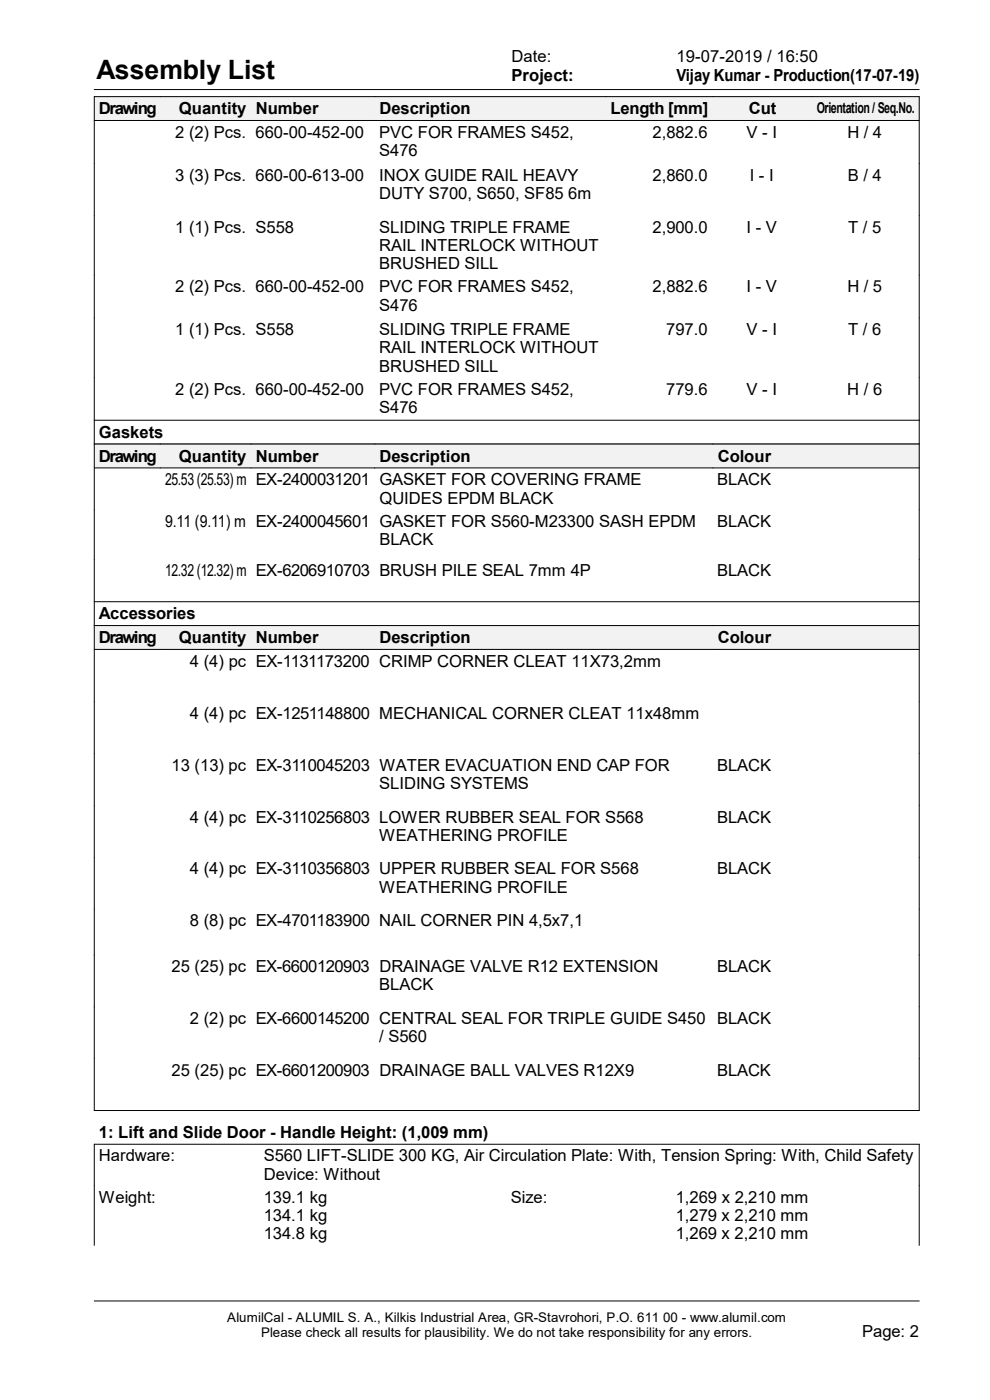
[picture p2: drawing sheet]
<svg xmlns="http://www.w3.org/2000/svg" width="210mm" height="297mm" viewBox="0 0 210 297" stroke-linecap="round" stroke-linejoin="round" font-family="sans-serif">
<defs><g id="words">
<text font-size="5.7" x="20.5" y="16.8">Assembly List</text>
<g font-size="3.5">
<text x="108.5" y="13.1">Date:</text>
<text x="108.5" y="17.2">Project:</text>
<text x="143.5" y="13.1">19-07-2019 / 16:50</text>
<text x="143.5" y="17.2">Vijay Kumar - Production(17-07-19)</text>
<text x="21" y="24.3">Drawing</text>
<text x="37.2" y="29.3">2 (2) Pcs. 660-00-452-00</text>
<text x="38" y="24.3">Quantity</text>
<text x="54.3" y="24.3">Number</text>
<text x="80.5" y="29.3">PVC FOR FRAMES S452,</text>
<text x="80.5" y="24.3">Description</text>
<text x="129.5" y="24.3">Length [mm]</text>
<text x="138.4" y="29.3">2,882.6</text>
<text x="158.4" y="29.3">V - I</text>
<text x="158.8" y="24.3">Cut</text>
<text x="179.8" y="29.3">H / 4</text>
<text x="80.5" y="33.2">S476</text>
<text x="37.2" y="38.4">3 (3) Pcs. 660-00-613-00</text>
<text x="80.5" y="38.4">INOX GUIDE RAIL HEAVY</text>
<text x="138.4" y="38.4">2,860.0</text>
<text x="159.1" y="38.4">I - I</text>
<text x="179.9" y="38.4">B / 4</text>
<text x="80.5" y="42.2">DUTY S700, S650, SF85 6m</text>
<text x="37.2" y="49.4">1 (1) Pcs. S558</text>
<text x="80.5" y="53.3">RAIL INTERLOCK WITHOUT</text>
<text x="80.5" y="49.4">SLIDING TRIPLE FRAME</text>
<text x="138.4" y="49.4">2,900.0</text>
<text x="158.4" y="49.4">I - V</text>
<text x="179.9" y="49.4">T / 5</text>
<text x="80.5" y="57.1">BRUSHED SILL</text>
<text x="37.2" y="62">2 (2) Pcs. 660-00-452-00</text>
<text x="80.5" y="65.9">S476</text>
<text x="80.5" y="62">PVC FOR FRAMES S452,</text>
<text x="138.4" y="62">2,882.6</text>
<text x="158.4" y="62">I - V</text>
<text x="179.8" y="62">H / 5</text>
<text x="37.2" y="71.1">1 (1) Pcs. S558</text>
<text x="80.5" y="71.1">SLIDING TRIPLE FRAME</text>
<text x="141.4" y="71.1">797.0</text>
<text x="158.4" y="71.1">V - I</text>
<text x="179.9" y="71.1">T / 6</text>
<text x="80.5" y="75">RAIL INTERLOCK WITHOUT</text>
<text x="37.2" y="83.7">2 (2) Pcs. 660-00-452-00</text>
<text x="80.5" y="78.8">BRUSHED SILL</text>
<text x="80.5" y="83.7">PVC FOR FRAMES S452,</text>
<text x="141.4" y="83.7">779.6</text>
<text x="158.4" y="83.7">V - I</text>
<text x="179.7" y="83.7">H / 6</text>
<text x="80.5" y="87.6">S476</text>
<text x="21" y="92.9">Gaskets</text>
<text x="21" y="98">Drawing</text>
<text x="38" y="98">Quantity</text>
<text x="54.3" y="98">Number</text>
<text x="80.5" y="98">Description</text>
<text x="152.3" y="98">Colour</text>
<text x="35" y="103">25.53 (25.53) m EX-2400031201 GASKET FOR COVERING FRAME</text>
<text x="80.5" y="106.9">QUIDES EPDM BLACK</text>
<text x="152.2" y="103">BLACK</text>
<text x="35" y="111.8">9.11 (9.11) m EX-2400045601 GASKET FOR S560-M23300 SASH EPDM</text>
<text x="152.2" y="111.8">BLACK</text>
<text x="80.5" y="115.7">BLACK</text>
<text x="35" y="122.3">12.32 (12.32) m EX-6206910703 BRUSH PILE SEAL 7mm 4P</text>
<text x="152.1" y="122.3">BLACK</text>
<text x="21" y="131.4">Accessories</text>
<text x="21" y="136.5">Drawing</text>
<text x="38" y="136.5">Quantity</text>
<text x="54.3" y="136.5">Number</text>
<text x="80.5" y="136.5">Description</text>
<text x="152.3" y="136.5">Colour</text>
<text x="40.3" y="141.5">4 (4) pc EX-1131173200 CRIMP CORNER CLEAT 11Χ73,2mm</text>
<text x="40.3" y="152.5">4 (4) pc EX-1251148800 MECHANICAL CORNER CLEAT 11x48mm</text>
<text x="36.4" y="163.5">13 (13) pc EX-3110045203 WATER EVACUATION END CAP FOR</text>
<text x="80.5" y="167.4">SLIDING SYSTEMS</text>
<text x="152.1" y="163.5">BLACK</text>
<text x="40.3" y="174.5">4 (4) pc EX-3110256803 LOWER RUBBER SEAL FOR S568</text>
<text x="80.5" y="178.4">WEATHERING PROFILE</text>
<text x="152.1" y="174.5">BLACK</text>
<text x="40.3" y="185.5">4 (4) pc EX-3110356803 UPPER RUBBER SEAL FOR S568</text>
<text x="152.1" y="185.5">BLACK</text>
<text x="80.5" y="189.4">WEATHERING PROFILE</text>
<text x="40.3" y="196.5">8 (8) pc EX-4701183900 NAIL CORNER PIN 4,5x7,1</text>
<text x="36.4" y="206.2">25 (25) pc EX-6600120903 DRAINAGE VALVE R12 EXTENSION</text>
<text x="152.1" y="206.2">BLACK</text>
<text x="80.5" y="210.1">BLACK</text>
<text x="40.3" y="217.2">2 (2) pc EX-6600145200 CENTRAL SEAL FOR TRIPLE GUIDE S450 BLACK</text>
<text x="80.5" y="221.1">/ S560</text>
<text x="36.4" y="228.2">25 (25) pc EX-6601200903 DRAINAGE BALL VALVES R12X9</text>
<text x="152.1" y="228.2">BLACK</text>
<text x="21" y="241.5">1: Lift and Slide Door - Handle Height: (1,009 mm)</text>
<text x="21" y="246.4">Hardware:</text>
<text x="56" y="250.3">Device: Without</text>
<text x="56" y="246.4">S560 LIFT-SLIDE 300 KG, Air Circulation Plate: With, Tension Spring: With, Child Safety</text>
<text x="21" y="255.2">Weight:</text>
<text x="56" y="255.2">139.1 kg</text>
<text x="108.4" y="255.2">Size:</text>
<text x="143.4" y="255.2">1,269 x 2,210 mm</text>
<text x="56" y="259.1">134.1 kg</text>
<text x="56" y="262.9">134.8 kg</text>
<text x="143.4" y="259.1">1,279 x 2,210 mm</text>
<text x="143.4" y="262.9">1,269 x 2,210 mm</text>
<text x="182.9" y="283.6">Page: 2</text>
</g>
<text font-size="3.2" x="173.3" y="24">Orientation / Seq.No.</text>
<g font-size="2.8">
<text x="48.2" y="280.5">AlumilCal - ALUMIL S. A., Kilkis Industrial Area, GR-Stavrohori, P.O. 611 00 - www.alumil.com</text>
<text x="55.4" y="283.7">Please check all results for plausibility. We do not take responsibility for any errors.</text>
</g>
</g></defs>
<path d="M20 19h175M20 276h175" fill="none" stroke="#000" stroke-width=".21"/>
<g fill="#fff">
<path d="M20 20.5h14v5.1h-14z" fill-rule="evenodd"/>
<path d="M34 20.5h19.3v5.1h-19.3z" fill-rule="evenodd"/>
<path d="M53.3 20.5h26.2v5.1h-26.2z" fill-rule="evenodd"/>
<path d="M79.5 20.5h49v5.1h-49z" fill-rule="evenodd"/>
<path d="M128.5 20.5h22.8v5.1h-22.8z" fill-rule="evenodd"/>
<path d="M151.3 20.5h21v5.1h-21z" fill-rule="evenodd"/>
<path d="M172.3 20.5h22.7v5.1h-22.7z" fill-rule="evenodd"/>
</g>
<path d="M20 20.5h175v5.1h-175zM20 25.7v68.5h175v-68.5M20 89.2h175" fill="none" stroke="#000" stroke-width=".21"/>
<g fill="#fff">
<path d="M20 94.2h14v5.1h-14z" fill-rule="evenodd"/>
<path d="M34 94.2h19.3v5.1h-19.3z" fill-rule="evenodd"/>
<path d="M53.3 94.2h26.2v5.1h-26.2z" fill-rule="evenodd"/>
<path d="M79.5 94.2h71.8v5.1h-71.8z" fill-rule="evenodd"/>
<path d="M151.3 94.2h43.7v5.1h-43.7z" fill-rule="evenodd"/>
</g>
<path d="M20 94.2h175v5.1h-175zM20 99.4v33.3h175v-33.3M20 127.7h175" fill="none" stroke="#000" stroke-width=".21"/>
<g fill="#fff">
<path d="M20 132.7h14v5.1h-14z" fill-rule="evenodd"/>
<path d="M34 132.7h19.3v5.1h-19.3z" fill-rule="evenodd"/>
<path d="M53.3 132.7h26.2v5.1h-26.2z" fill-rule="evenodd"/>
<path d="M79.5 132.7h71.8v5.1h-71.8z" fill-rule="evenodd"/>
<path d="M151.3 132.7h43.7v5.1h-43.7z" fill-rule="evenodd"/>
</g>
<path d="M20 132.7h175v5.1h-175zM20 137.9v97.7h175v-97.7M20 264.2v-21.4h175v21.4" fill="none" stroke="#000" stroke-width=".21"/>
<use href="#words"/>
</svg>
